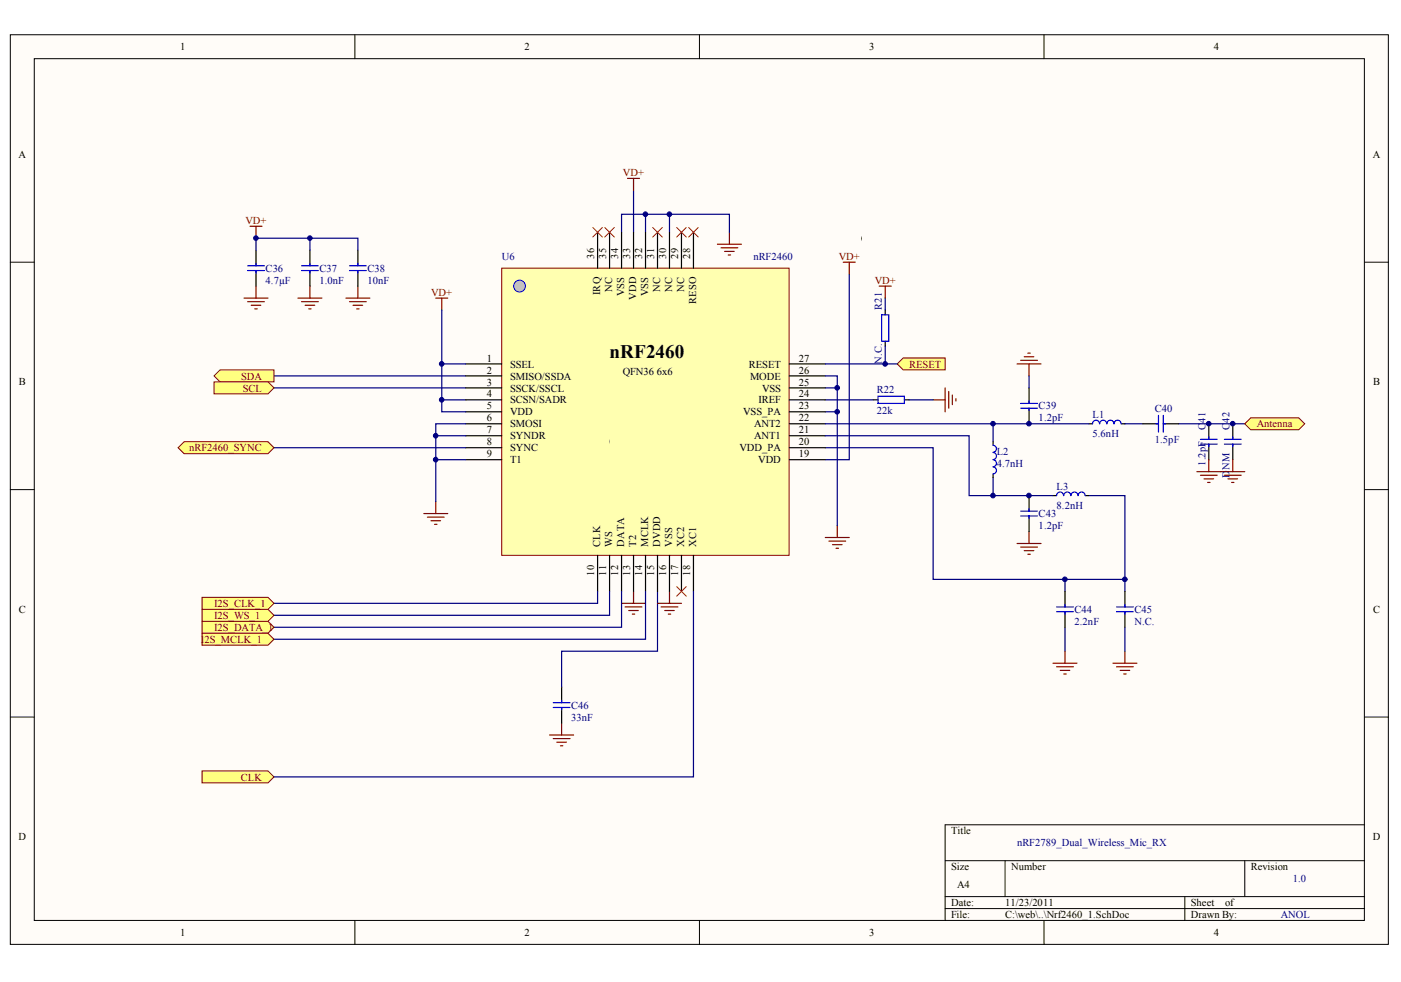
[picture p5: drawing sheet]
<svg xmlns="http://www.w3.org/2000/svg" width="287mm" height="201mm" viewBox="0 0 287 201" stroke-linecap="round" stroke-linejoin="round" font-family="sans-serif">
<defs><g id="words">
<text font-size="3.9" x="124.8" y="73.3">nRF2460</text>
<g font-size="2.2">
<text x="36.9" y="10.3">1</text>
<text x="107.4" y="10.3">2</text>
<text x="177.9" y="10.3">3</text>
<text x="248.5" y="10.3">4</text>
<text x="3.8" y="32.3">A</text>
<text x="281.1" y="32.3">A</text>
<text x="176.3" y="49.5">C</text>
<text x="99.6" y="74">1</text>
<text x="99.6" y="76.5">2</text>
<text x="104.4" y="75.3">SSEL</text>
<text x="104.4" y="77.7">SMISO/SSDA</text>
<text x="127.5" y="76.7">QFN36 6x6</text>
<text x="153.3" y="75.3">RESET</text>
<text x="153.5" y="77.7">MODE</text>
<text x="163.6" y="76.5">26</text>
<text x="163.6" y="74">27</text>
<text x="176.3" y="75.9">i</text>
<text x="3.9" y="78.9">B</text>
<text x="99.6" y="78.9">3</text>
<text x="99.6" y="81.4">4</text>
<text x="99.6" y="83.8">5</text>
<text x="104.4" y="80.2">SSCK/SSCL</text>
<text x="104.4" y="82.6">SCSN/SADR</text>
<text x="155.3" y="82.6">IREF</text>
<text x="156" y="80.2">VSS</text>
<text x="163.6" y="83.8">23</text>
<text x="163.6" y="81.4">24</text>
<text x="163.6" y="78.9">25</text>
<text x="176.3" y="80.7">ee R22</text>
<text x="176.3" y="83.1">l</text>
<text x="281.1" y="78.9">B</text>
<text x="99.6" y="86.3">6</text>
<text x="99.6" y="88.7">7</text>
<text x="104.4" y="85.1">VDD</text>
<text x="104.4" y="87.5">SMOSI</text>
<text x="104.4" y="90">SYNDR</text>
<text x="152.1" y="85.1">VSS_PA</text>
<text x="154.4" y="90">ANT1</text>
<text x="154.4" y="87.5">ANT2</text>
<text x="163.6" y="88.7">21</text>
<text x="163.6" y="86.3">22</text>
<text x="176.3" y="87.9">g</text>
<text x="99.6" y="91.2">8</text>
<text x="99.6" y="93.7">9</text>
<text x="104.4" y="92.4">SYNC</text>
<text x="104.4" y="94.9">T1</text>
<text x="124.8" y="91.2">C</text>
<text x="151.4" y="92.4">VDD_PA</text>
<text x="155.2" y="94.9">VDD</text>
<text x="163.6" y="93.7">19</text>
<text x="163.6" y="91.2">20</text>
<text x="176.3" y="90.3">o</text>
<text x="176.3" y="92.7">3</text>
<text x="124.8" y="110.4">e</text>
<text x="124.8" y="112.8">nn</text>
<text x="124.8" y="115.2">f</text>
<text x="124.8" y="117.6">i</text>
<text x="124.8" y="120">l</text>
<text x="3.9" y="125.5">C</text>
<text x="124.8" y="122.4">ee</text>
<text x="124.8" y="124.8">l</text>
<text x="281.1" y="125.5">C</text>
<text x="124.8" y="127.2">o</text>
<text x="124.8" y="129.6">g</text>
<text x="124.8" y="132">o</text>
<text x="3.8" y="172">D</text>
<text x="194.7" y="170.8">Title</text>
<text x="281" y="172">D</text>
<text x="194.7" y="178.2">Size</text>
<text x="207" y="178.2">Number</text>
<text x="256.1" y="178.2">Revision</text>
<text x="194.7" y="185.5">Date:</text>
<text x="195.9" y="181.8">A4</text>
<text x="205.8" y="185.5">11/23/2011</text>
<text x="243.8" y="185.5">Sheet</text>
<text x="250.8" y="185.5">of</text>
<text x="36.9" y="191.7">1</text>
<text x="107.4" y="191.7">2</text>
<text x="177.9" y="191.7">3</text>
<text x="194.7" y="188">File:</text>
<text x="205.8" y="188">C:\web\..\Nrf2460_1.SchDoc</text>
<text x="243.8" y="188">Drawn By:</text>
<text x="248.5" y="191.7">4</text>
</g>
<g font-size="2.2" fill="#800000">
<text x="127.5" y="36">VD+</text>
<text x="50.2" y="45.9">VD+</text>
<text x="171.7" y="53.2">VD+</text>
<text x="179.1" y="58.1">VD+</text>
<text x="88.3" y="60.6">VD+</text>
<text x="49.4" y="77.7">SDA</text>
<text x="186.1" y="75.3">RESET</text>
<text x="49.7" y="80.2">SCL</text>
<text x="257.3" y="87.5">Antenna</text>
<text x="38.7" y="92.4">nRF2460_SYNC</text>
<text x="43.8" y="124.3">I2S_CLK_1</text>
<text x="41.1" y="131.6">I2S_MCLK_1</text>
<text x="43.8" y="129.2">I2S_DATA_1</text>
<text x="43.8" y="126.7">I2S_WS_1</text>
<text x="49.3" y="159.8">CLK</text>
</g>
<g font-size="2.2" fill="#000080">
<text x="102.7" y="53.2">U6</text>
<text x="154.2" y="53.2">nRF2460</text>
<text x="54.4" y="55.7">C36</text>
<text x="54.4" y="58.1">4.7µF</text>
<text x="65.4" y="55.7">C37</text>
<text x="65.4" y="58.1">1.0nF</text>
<text x="75.2" y="55.7">C38</text>
<text x="75.2" y="58.1">10nF</text>
<text x="212.6" y="83.8">C39</text>
<text x="179.5" y="84.8">22k</text>
<text x="212.6" y="86.3">1.2pF</text>
<text x="223.7" y="85.6">L1</text>
<text x="223.7" y="89.5">5.6nH</text>
<text x="236.4" y="84.3">C40</text>
<text x="204" y="93.2">L2</text>
<text x="204" y="95.6">4.7nH</text>
<text x="236.4" y="90.7">1.5pF</text>
<text x="216.3" y="100.3">L3</text>
<text x="212.6" y="105.9">C43</text>
<text x="216.3" y="104.2">8.2nH</text>
<text x="212.6" y="108.4">1.2pF</text>
<text x="220" y="125.5">C44</text>
<text x="232.3" y="125.5">C45</text>
<text x="220" y="128">2.2nF</text>
<text x="232.3" y="128">N.C.</text>
<text x="116.9" y="145.1">C46</text>
<text x="116.9" y="147.6">33nF</text>
<text x="208.2" y="173.3">nRF2789_Dual_Wireless_Mic_RX</text>
<text x="264.6" y="180.7">1.0</text>
<text x="262.2" y="188">ANOL</text>
</g>
<g font-size="2.1">
<text x="121.7" y="53" transform="rotate(-90 121.7 53)">36</text>
<text x="124.1" y="53" transform="rotate(-90 124.1 53)">35</text>
<text x="126.6" y="53" transform="rotate(-90 126.6 53)">34</text>
<text x="129" y="53" transform="rotate(-90 129 53)">33</text>
<text x="131.5" y="53" transform="rotate(-90 131.5 53)">32</text>
<text x="133.9" y="53" transform="rotate(-90 133.9 53)">31</text>
<text x="136.4" y="53" transform="rotate(-90 136.4 53)">30</text>
<text x="138.8" y="53" transform="rotate(-90 138.8 53)">29</text>
<text x="141.3" y="53" transform="rotate(-90 141.3 53)">28</text>
<text x="125.3" y="59.7" transform="rotate(-90 125.3 59.7)">NC</text>
<text x="135.2" y="59.7" transform="rotate(-90 135.2 59.7)">NC</text>
<text x="137.6" y="59.7" transform="rotate(-90 137.6 59.7)">NC</text>
<text x="140.1" y="59.7" transform="rotate(-90 140.1 59.7)">NC</text>
<text x="122.9" y="60.5" transform="rotate(-90 122.9 60.5)">IRQ</text>
<text x="127.8" y="60.7" transform="rotate(-90 127.8 60.7)">VSS</text>
<text x="130.2" y="61.4" transform="rotate(-90 130.2 61.4)">VDD</text>
<text x="132.7" y="60.7" transform="rotate(-90 132.7 60.7)">VSS</text>
<text x="142.5" y="62.3" transform="rotate(-90 142.5 62.3)">RESO</text>
<text x="122.9" y="112" transform="rotate(-90 122.9 112)">CLK</text>
<text x="125.3" y="112" transform="rotate(-90 125.3 112)">WS</text>
<text x="127.8" y="112" transform="rotate(-90 127.8 112)">DATA</text>
<text x="130.2" y="112" transform="rotate(-90 130.2 112)">T2</text>
<text x="132.7" y="112" transform="rotate(-90 132.7 112)">MCLK</text>
<text x="135.2" y="112" transform="rotate(-90 135.2 112)">DVDD</text>
<text x="137.6" y="112" transform="rotate(-90 137.6 112)">VSS</text>
<text x="140.1" y="112" transform="rotate(-90 140.1 112)">XC2</text>
<text x="142.5" y="112" transform="rotate(-90 142.5 112)">XC1</text>
<text x="121.7" y="117.9" transform="rotate(-90 121.7 117.9)">10</text>
<text x="124.1" y="117.9" transform="rotate(-90 124.1 117.9)">11</text>
<text x="126.6" y="117.9" transform="rotate(-90 126.6 117.9)">12</text>
<text x="129" y="117.9" transform="rotate(-90 129 117.9)">13</text>
<text x="131.5" y="117.9" transform="rotate(-90 131.5 117.9)">14</text>
<text x="133.9" y="117.9" transform="rotate(-90 133.9 117.9)">15</text>
<text x="136.4" y="117.9" transform="rotate(-90 136.4 117.9)">16</text>
<text x="138.8" y="117.9" transform="rotate(-90 138.8 117.9)">17</text>
<text x="141.3" y="117.9" transform="rotate(-90 141.3 117.9)">18</text>
</g>
<g font-size="2.1" fill="#000080">
<text x="180.5" y="63.5" transform="rotate(-90 180.5 63.5)">R21</text>
<text x="180.5" y="74.5" transform="rotate(-90 180.5 74.5)">N.C.</text>
<text x="246.8" y="88" transform="rotate(-90 246.8 88)">C</text>
<text x="246.8" y="86.5" transform="rotate(-90 246.8 86.5)">41</text>
<text x="251.7" y="88" transform="rotate(-90 251.7 88)">C</text>
<text x="251.7" y="86.5" transform="rotate(-90 251.7 86.5)">42</text>
<text x="246.8" y="95.4" transform="rotate(-90 246.8 95.4)">1.2pF</text>
<text x="251.7" y="97.8" transform="rotate(-90 251.7 97.8)">D</text>
<text x="251.7" y="96.2" transform="rotate(-90 251.7 96.2)">NM</text>
</g>
</g></defs>
<g fill="#fffcf8" stroke="#000" stroke-width=".2">
<path d="M2.1 7.1h282.1v186.3h-282.1z"/>
<path d="M7 12h272.3v176.5h-272.3z"/>
</g>
<g fill="none" stroke="#000" stroke-width=".2">
<path d="M72.7 7.1v4.9M143.2 7.1v4.9M213.7 7.1v4.9M2.1 53.7h4.9M279.4 53.7h4.9M2.1 100.3h4.9M279.4 100.3h4.9M2.1 146.8h4.9M279.4 146.8h4.9M193.5 176.2h85.9M205.8 176.2v7.4M254.8 176.2v7.4"/>
<path d="M279.4 168.9h-85.9v19.6M72.7 188.5v4.9M143.2 188.5v4.9M193.5 183.6h85.9M193.5 186.1h85.9M213.7 188.5v4.9M242.6 183.6v4.9"/>
</g>
<g fill="none" stroke="#800000" stroke-width=".25">
<path d="M52.4 58.6v2.4M63.4 58.6v2.4M73.3 58.6v2.4M146.9 50h4.9M147.6 50.7h3.4M148.3 51.5h2M149.1 52.2h.5M149.3 47.6v2.4M50 61h4.9M50.7 61.8h3.4M51.4 62.5h2M52.2 63.2h.5"/>
<path d="M61 61h4.9M61.7 61.8h3.5M62.5 62.5h1.9M63.2 63.2h.5M70.8 61h4.9M71.5 61.8h3.5M72.3 62.5h1.9M73 63.2h.5M193.5 79.4v4.9M208.2 74.5h4.9M208.9 73.8h3.5M209.7 73.1h1.9"/>
<path d="M210.4 72.3h.5M210.7 74.5v2.5M191 81.9h2.5M194.2 80.2v3.4M195 80.9v2M195.7 81.6v.5M245 96.6h4.9M245.7 97.3h3.5M246.5 98.1h1.9M247.2 98.8h.5M247.5 94.1v2.5M86.8 105.2h4.9"/>
<path d="M87.5 105.9h3.4M88.2 106.6h2M89 107.4h.5M89.2 102.7v2.5M169 110.1h4.9M169.7 110.8h3.4M170.4 111.5h2M171.2 112.3h.5M171.4 107.6v2.5M208.2 111.3h4.9M208.9 112h3.5M209.7 112.8h1.9"/>
<path d="M210.4 113.5h.5M210.7 108.8v2.5M127.2 123.5h4.9M128 124.3h3.4M128.7 125h2M129.4 125.8h.5M129.7 121.1v2.4M134.6 123.5h4.9M135.3 124.3h3.5M136.1 125h1.9M136.8 125.8h.5M137.1 121.1v2.4"/>
<path d="M215.6 135.8h4.9M216.3 136.5h3.4M217 137.3h2M217.8 138h.5M218 133.4v2.4M227.8 135.8h4.9M228.6 136.5h3.4M229.3 137.3h2M230 138h.5M230.3 133.4v2.4M112.5 150.5h4.9M113.3 151.2h3.4"/>
<path d="M114 152h2M114.7 152.7h.5M115 148.1v2.4"/>
</g>
<g fill="none" stroke="#000" stroke-width=".25">
<path d="M52.4 51.2v3.2M52.4 55.4v3.2M63.4 51.2v3.2M63.4 55.4v3.2M73.3 51.2v3.2M73.3 55.4v3.2M210.7 79.4v3.2M178.8 81.9h.9M185.1 81.9h1M203.3 90.5v.7M203.3 97.1v.7M210.7 83.6v3.2"/>
<path d="M222.9 86.8h.8M229.6 86.8h.7M234 86.8h3.2M238.1 86.8h3.2M247.5 86.8v3.2M247.5 90.9v3.2M210.7 101.5v3.2M210.7 105.7v3.1M215.6 101.5h.7M222.2 101.5h.7M218 121.1v3.2M218 125.3v3.1"/>
<path d="M230.3 121.1v3.2M230.3 125.3v3.1M115 140.7v3.2M115 144.9v3.2"/>
</g>
<g fill="none" stroke="#00f" stroke-width=".25">
<path d="M50.7 55.4h3.4M50.7 54.4h3.4M52.4 53.9v.5M52.4 55.4v.5M61.7 55.4h3.5M61.7 54.4h3.5M63.4 53.9v.5M63.4 55.4v.5M71.5 55.4h3.5M71.5 54.4h3.5M73.3 53.9v.5M73.3 55.4v.5"/>
<path d="M179.7 81.1h5.4v1.5h-5.4zM203.3 91.2a.71 .71 0 0 1 .7 .7 .71 .71 0 0 1-.7 .7M203.3 92.7a.72 .72 0 0 1 .7 .7 .72 .72 0 0 1-.7 .7 .74 .74 0 0 1 .7 .7 .74 .74 0 0 1-.7 .8M203.3 95.6a.72 .72 0 0 1 .7 .7 .72 .72 0 0 1-.7 .7M208.9 82.6h3.5M208.9 83.6h3.5M210.7 82.1v.5M210.7 83.6v.5M225.1 86.8a.71 .71 0 0 0-.7-.8 .71 .71 0 0 0-.7 .8M226.6 86.8a.71 .71 0 0 0-.8-.8 .71 .71 0 0 0-.7 .8M228 86.8a.71 .71 0 0 0-.7-.8 .71 .71 0 0 0-.7 .8M229.5 86.8a.71 .71 0 0 0-.7-.8 .71 .71 0 0 0-.7 .8"/>
<path d="M236.7 86.8h.5M237.2 85.1v3.4M238.1 85.1v3.4M238.1 86.8h.5M245.7 90h3.5M245.7 90.9h3.5M247.5 89.5v.5M247.5 90.9v.5M208.9 104.7h3.5M208.9 105.7h3.5M210.7 104.2v.5M210.7 105.7v.4"/>
<path d="M217.7 101.5a.71 .71 0 0 0-.7-.7 .71 .71 0 0 0-.7 .7M219.2 101.5a.71 .71 0 0 0-.7-.7 .71 .71 0 0 0-.7 .7M220.7 101.5a.71 .71 0 0 0-.7-.7 .71 .71 0 0 0-.8 .7M222.1 101.5a.71 .71 0 0 0-.7-.7 .71 .71 0 0 0-.7 .7M216.3 124.3h3.4M216.3 125.3h3.4M218 123.8v.5M218 125.3v.5M228.6 124.3h3.4M228.6 125.3h3.4M230.3 123.8v.5M230.3 125.3v.5"/>
<path d="M113.3 143.9h3.4M113.3 144.9h3.4M115 143.4v.5M115 144.9v.5"/>
</g>
<g fill="none" stroke="#000080" stroke-width=".25">
<path d="M129.7 39v8.6M52.4 51.2v-2.4h20.9v2.4M63.4 48.8v2.4M127.2 47.6v-3.7h22.1v3.7M132.1 43.9v3.7M137.1 43.9v3.7M173.9 56.1v38h-4.9M56.1 79.4h39.2M56.1 77h39.2M90.4 74.5v7.4h4.9M169 79.4h2.4v28.2M210.7 77v2.4"/>
<path d="M169 91.7h22v26.9h39.3v-17.1h-7.4M169 81.9h9.8M169 84.3h2.4M203.3 86.8v3.7M203.3 97.8v3.7M230.3 86.8h3.7M241.3 86.8h13.5M218 118.6v2.5M230.3 118.6v2.5M134.6 121.1v12.3h-19.6v7.3M218 128.4v5M230.3 128.4v5"/>
</g>
<path d="M102.7 54.9h58.8v58.8h-58.8z" fill="#ffffb0" stroke="#800000" stroke-width=".2"/>
<g fill="none" stroke="#000" stroke-width=".25">
<path d="M122.3 47.6v7.3M124.8 47.6v7.3M127.2 47.6v7.3M129.7 47.6v7.3M132.1 47.6v7.3M134.6 47.6v7.3M137.1 47.6v7.3M139.5 47.6v7.3M142 47.6v7.3M95.3 74.5h7.4M95.3 77h7.4M95.3 79.4h7.4"/>
<path d="M161.6 74.5h7.4M161.6 77h7.4M161.6 79.4h7.4M95.3 81.9h7.4M95.3 84.3h7.4M95.3 86.8h7.4M95.3 89.2h7.4M95.3 91.7h7.4M95.3 94.1h7.4M161.6 81.9h7.4M161.6 84.3h7.4M161.6 86.8h7.4"/>
<path d="M161.6 89.2h7.4M161.6 91.7h7.4M161.6 94.1h7.4M122.3 113.7v7.4M124.8 113.7v7.4M127.2 113.7v7.4M129.7 113.7v7.4M132.1 113.7v7.4M134.6 113.7v7.4M137.1 113.7v7.4M139.5 113.7v7.4M142 113.7v7.4"/>
</g>
<circle cx="106.4" cy="58.6" r="1.21" fill="#c0c0c0" stroke="#00f" stroke-width=".2"/>
<path d="M89.2 94.1h6.1" fill="none" stroke="#000080" stroke-width=".25"/>
<g fill="#ffff80" stroke="#800000" stroke-width=".2">
<path d="M43.8 77l1.2-1.3h11.1v2.5h-11.1z" fill-rule="evenodd"/>
<path d="M254.8 86.8l1.3-1.2h9.8l1.2 1.2-1.2 1.2h-9.8z" fill-rule="evenodd"/>
</g>
<path d="M123.8 46.6l2 1.9M125.8 46.6l-2 1.9M133.6 46.6l2 1.9M135.6 46.6l-2 1.9M138.5 46.6l2 1.9M140.5 46.6l-2 1.9M141 46.6l1.9 1.9M142.9 46.6l-1.9 1.9" fill="none" stroke="#f00" stroke-width=".2"/>
<path d="M172.6 53.7h2.5M173.9 53.7v2.4M89.2 61h2.5M90.4 61v2.5" fill="none" stroke="#800000" stroke-width=".25"/>
<path d="M43.8 78.2h11.1l1.2 1.2-1.2 1.2h-11.1z" fill-rule="evenodd" fill="#ffff80" stroke="#800000" stroke-width=".2"/>
<path d="M169 89.2h29.4v12.3h17.2M169 86.8h53.9M122.3 121.1v2.4h-66.2M124.8 121.1v4.9h-68.7M127.2 121.1v7.3h-71.1M132.1 121.1v9.8h-76" fill="none" stroke="#000080" stroke-width=".25"/>
<g fill="#ffff80" stroke="#800000" stroke-width=".2">
<path d="M41.4 127.2h13.5l1.2 1.2-1.2 1.3h-13.5z" fill-rule="evenodd"/>
<path d="M41.4 124.8h13.5l1.2 1.2-1.2 1.2h-13.5z" fill-rule="evenodd"/>
<path d="M41.4 122.3h13.5l1.2 1.2-1.2 1.3h-13.5z" fill-rule="evenodd"/>
<path d="M41.4 129.7h13.5l1.2 1.2-1.2 1.2h-13.5z" fill-rule="evenodd"/>
</g>
<path d="M181.2 61v2.5" fill="none" stroke="#000080" stroke-width=".25"/>
<path d="M183.7 74.5l1.2-1.2h8.6v2.4h-8.6z" fill-rule="evenodd" fill="#ffff80" stroke="#800000" stroke-width=".2"/>
<path d="M90.4 63.5v11h4.9M169 74.5h14.7M181.2 70.8v3.7M142 121.1v38h-85.9" fill="none" stroke="#000080" stroke-width=".25"/>
<path d="M121.4 46.6l1.9 1.9M123.3 46.6l-1.9 1.9M138.5 120.1l2 2M140.5 120.1l-2 2" fill="none" stroke="#f00" stroke-width=".2"/>
<path d="M41.4 157.9h13.5l1.2 1.2-1.2 1.2h-13.5z" fill-rule="evenodd" fill="#ffff80" stroke="#800000" stroke-width=".2"/>
<path d="M169 77h2.4v2.4M56.1 91.7h39.2M90.4 81.9v2.4h4.9M186.1 81.9h4.9" fill="none" stroke="#000080" stroke-width=".25"/>
<path d="M128.5 36.5h2.4M129.7 36.5v2.5M51.2 46.3h2.4M52.4 46.3v2.5M180 58.6h2.4M181.2 58.6v2.4M249.9 96.6h4.9M250.7 97.3h3.4M251.4 98.1h2M252.1 98.8h.5M252.4 94.1v2.5" fill="none" stroke="#800000" stroke-width=".25"/>
<path d="M252.4 86.8v3.2M252.4 90.9v3.2" fill="none" stroke="#000" stroke-width=".25"/>
<path d="M250.7 90h3.4M250.7 90.9h3.4M252.4 89.5v.5M252.4 90.9v.5" fill="none" stroke="#00f" stroke-width=".25"/>
<path d="M36.5 91.7l1.2-1.2h17.2l1.2 1.2-1.2 1.2h-17.2z" fill-rule="evenodd" fill="#ffff80" stroke="#800000" stroke-width=".2"/>
<path d="M89.2 89.2h6.1M95.3 86.8h-6.1v15.9" fill="none" stroke="#000080" stroke-width=".25"/>
<path d="M181.2 63.5v1M181.2 69.9v.9" fill="none" stroke="#000" stroke-width=".25"/>
<path d="M180.5 64.5h1.5v5.4h-1.5z" fill="none" stroke="#00f" stroke-width=".25"/>
<g fill="#000080" stroke="#000080" stroke-width=".2">
<circle cx="52.4" cy="48.8" r=".47"/>
<circle cx="63.4" cy="48.8" r=".47"/>
<circle cx="89.2" cy="94.1" r=".47"/>
<circle cx="89.2" cy="89.2" r=".47"/>
<circle cx="90.4" cy="81.9" r=".47"/>
<circle cx="90.4" cy="74.5" r=".47"/>
<circle cx="132.1" cy="43.9" r=".47"/>
<circle cx="137" cy="43.9" r=".47"/>
<circle cx="171.4" cy="84.3" r=".47"/>
<circle cx="171.4" cy="79.4" r=".47"/>
<circle cx="181.2" cy="74.5" r=".47"/>
<circle cx="203.3" cy="101.5" r=".47"/>
<circle cx="203.3" cy="86.8" r=".47"/>
<circle cx="210.6" cy="101.5" r=".47"/>
<circle cx="210.6" cy="86.8" r=".47"/>
<circle cx="218" cy="118.6" r=".47"/>
<circle cx="230.3" cy="118.6" r=".47"/>
<circle cx="247.4" cy="86.8" r=".47"/>
<circle cx="252.3" cy="86.8" r=".47"/>
</g>
<use href="#words"/>
</svg>
